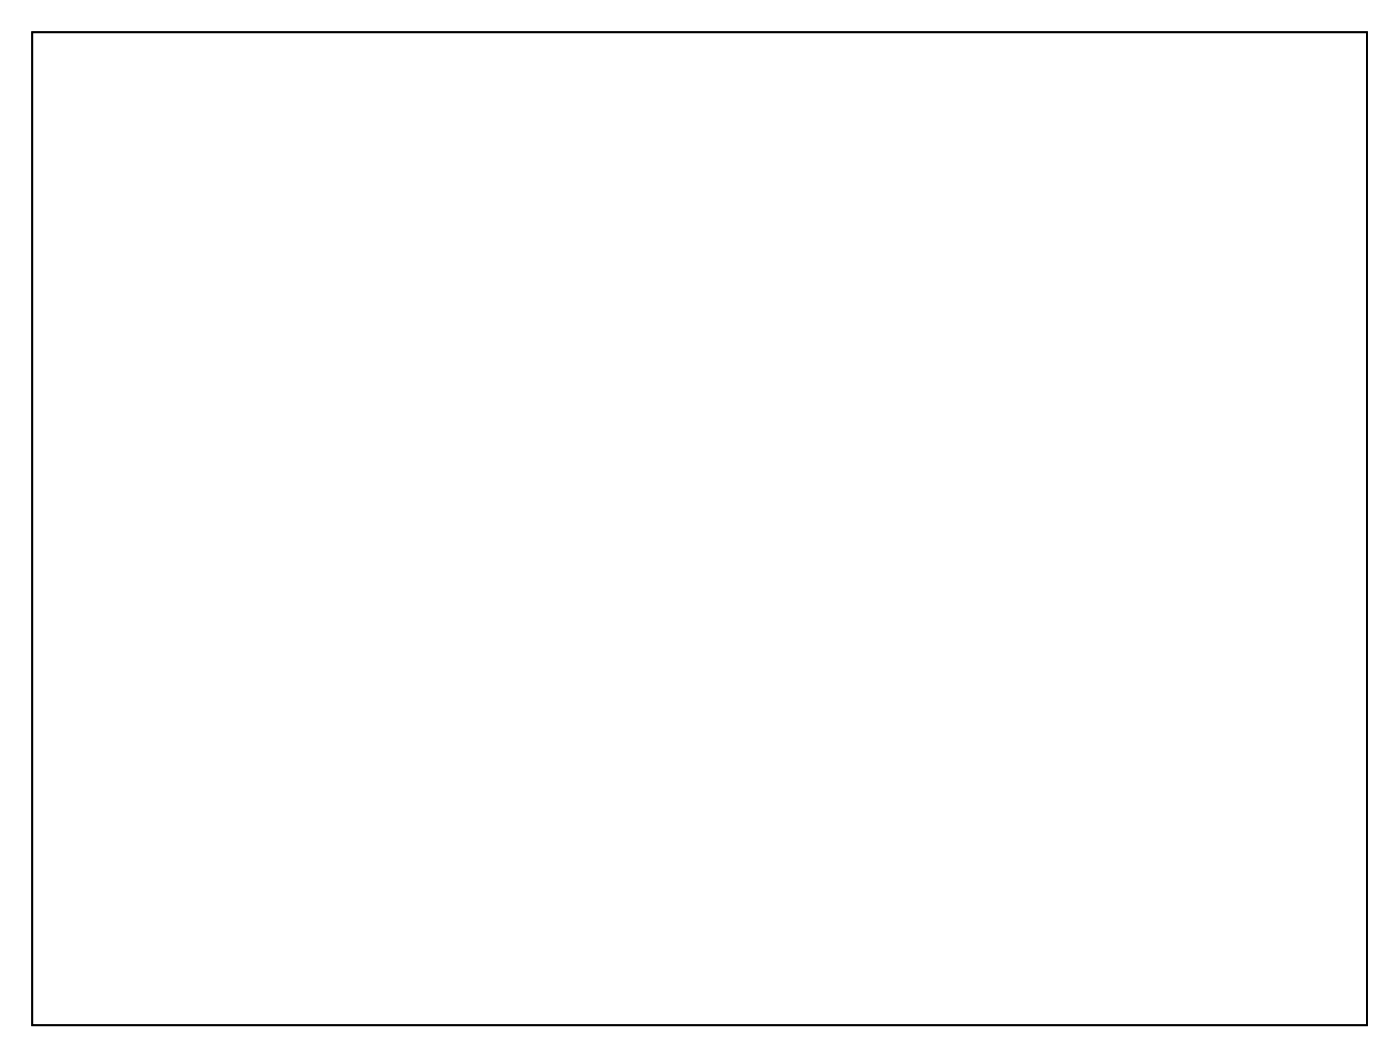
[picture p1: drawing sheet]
<svg xmlns="http://www.w3.org/2000/svg" width="158mm" height="119mm" viewBox="0 0 158 119" stroke-linecap="round" stroke-linejoin="round" font-family="sans-serif">
<path d="M3.6 3.6h150.7v112.1h-150.7z" fill="none" stroke="#000" stroke-width=".2"/>
<path d="M3.6 3.6h150.7v112.1h-150.7zM3.6 3.6v112.1h150.7v-112.1z" fill="#000"/>
<circle cx="16" cy="35.6" r="1.52" fill="#fff"/>
<circle cx="16" cy="35.6" r="1.52" fill="none" stroke="#fff" stroke-width=".76" stroke-linecap="butt"/>
<circle cx="9.9" cy="35.6" r="1.52" fill="#fff"/>
<circle cx="9.9" cy="35.6" r="1.52" fill="none" stroke="#fff" stroke-width=".76" stroke-linecap="butt"/>
<circle cx="13" cy="40.4" r="1.52" fill="#fff"/>
<circle cx="13" cy="40.4" r="1.52" fill="none" stroke="#fff" stroke-width=".76" stroke-linecap="butt"/>
<path d="M22.2 52.3h1.3v1.4h-1.3z" fill="#fff"/>
<path d="M22.2 52.3h1.3v1.4h-1.3z" fill="none" stroke="#fff" stroke-width=".76" stroke-linecap="butt"/>
<circle cx="22.8" cy="53" r=".7" fill="#fff"/>
<circle cx="22.8" cy="53" r=".7" fill="none" stroke="#fff" stroke-width=".76" stroke-linecap="butt"/>
<circle cx="30.5" cy="53" r=".7" fill="#fff"/>
<circle cx="30.5" cy="53" r=".7" fill="none" stroke="#fff" stroke-width=".76" stroke-linecap="butt"/>
<circle cx="22.8" cy="55.5" r=".7" fill="#fff"/>
<circle cx="22.8" cy="55.5" r=".7" fill="none" stroke="#fff" stroke-width=".76" stroke-linecap="butt"/>
<circle cx="30.5" cy="55.5" r=".7" fill="#fff"/>
<circle cx="30.5" cy="55.5" r=".7" fill="none" stroke="#fff" stroke-width=".76" stroke-linecap="butt"/>
<circle cx="22.8" cy="58.1" r=".7" fill="#fff"/>
<circle cx="22.8" cy="58.1" r=".7" fill="none" stroke="#fff" stroke-width=".76" stroke-linecap="butt"/>
<circle cx="30.5" cy="58.1" r=".7" fill="#fff"/>
<circle cx="30.5" cy="58.1" r=".7" fill="none" stroke="#fff" stroke-width=".76" stroke-linecap="butt"/>
<circle cx="22.8" cy="60.6" r=".7" fill="#fff"/>
<circle cx="22.8" cy="60.6" r=".7" fill="none" stroke="#fff" stroke-width=".76" stroke-linecap="butt"/>
<circle cx="30.5" cy="60.6" r=".7" fill="#fff"/>
<circle cx="30.5" cy="60.6" r=".7" fill="none" stroke="#fff" stroke-width=".76" stroke-linecap="butt"/>
<path d="M50.2 51.5h1.4v1.4h-1.4z" fill="#fff"/>
<path d="M50.2 51.5h1.4v1.4h-1.4z" fill="none" stroke="#fff" stroke-width=".76" stroke-linecap="butt"/>
<circle cx="50.9" cy="52.2" r=".7" fill="#fff"/>
<circle cx="50.9" cy="52.2" r=".7" fill="none" stroke="#fff" stroke-width=".76" stroke-linecap="butt"/>
<circle cx="58.5" cy="52.2" r=".7" fill="#fff"/>
<circle cx="58.5" cy="52.2" r=".7" fill="none" stroke="#fff" stroke-width=".76" stroke-linecap="butt"/>
<circle cx="50.9" cy="54.7" r=".7" fill="#fff"/>
<circle cx="50.9" cy="54.7" r=".7" fill="none" stroke="#fff" stroke-width=".76" stroke-linecap="butt"/>
<circle cx="58.5" cy="54.7" r=".7" fill="#fff"/>
<circle cx="58.5" cy="54.7" r=".7" fill="none" stroke="#fff" stroke-width=".76" stroke-linecap="butt"/>
<circle cx="50.9" cy="57.3" r=".7" fill="#fff"/>
<circle cx="50.9" cy="57.3" r=".7" fill="none" stroke="#fff" stroke-width=".76" stroke-linecap="butt"/>
<circle cx="58.5" cy="57.3" r=".7" fill="#fff"/>
<circle cx="58.5" cy="57.3" r=".7" fill="none" stroke="#fff" stroke-width=".76" stroke-linecap="butt"/>
<circle cx="50.9" cy="59.8" r=".7" fill="#fff"/>
<circle cx="50.9" cy="59.8" r=".7" fill="none" stroke="#fff" stroke-width=".76" stroke-linecap="butt"/>
<circle cx="58.5" cy="59.8" r=".7" fill="#fff"/>
<circle cx="58.5" cy="59.8" r=".7" fill="none" stroke="#fff" stroke-width=".76" stroke-linecap="butt"/>
<path d="M119 46.1h1.4v1.4h-1.4z" fill="#fff"/>
<path d="M119 46.1h1.4v1.4h-1.4z" fill="none" stroke="#fff" stroke-width=".76" stroke-linecap="butt"/>
<circle cx="119.7" cy="46.8" r=".7" fill="#fff"/>
<circle cx="119.7" cy="46.8" r=".7" fill="none" stroke="#fff" stroke-width=".76" stroke-linecap="butt"/>
<circle cx="127.3" cy="46.8" r=".7" fill="#fff"/>
<circle cx="127.3" cy="46.8" r=".7" fill="none" stroke="#fff" stroke-width=".76" stroke-linecap="butt"/>
<circle cx="119.7" cy="49.3" r=".7" fill="#fff"/>
<circle cx="119.7" cy="49.3" r=".7" fill="none" stroke="#fff" stroke-width=".76" stroke-linecap="butt"/>
<circle cx="127.3" cy="49.3" r=".7" fill="#fff"/>
<circle cx="127.3" cy="49.3" r=".7" fill="none" stroke="#fff" stroke-width=".76" stroke-linecap="butt"/>
<circle cx="119.7" cy="51.9" r=".7" fill="#fff"/>
<circle cx="119.7" cy="51.9" r=".7" fill="none" stroke="#fff" stroke-width=".76" stroke-linecap="butt"/>
<circle cx="127.3" cy="51.9" r=".7" fill="#fff"/>
<circle cx="127.3" cy="51.9" r=".7" fill="none" stroke="#fff" stroke-width=".76" stroke-linecap="butt"/>
<circle cx="119.7" cy="54.4" r=".7" fill="#fff"/>
<circle cx="119.7" cy="54.4" r=".7" fill="none" stroke="#fff" stroke-width=".76" stroke-linecap="butt"/>
<circle cx="127.3" cy="54.4" r=".7" fill="#fff"/>
<circle cx="127.3" cy="54.4" r=".7" fill="none" stroke="#fff" stroke-width=".76" stroke-linecap="butt"/>
<path d="M77.3 40.5h1.4v1.4h-1.4z" fill="#fff"/>
<path d="M77.3 40.5h1.4v1.4h-1.4z" fill="none" stroke="#fff" stroke-width=".76" stroke-linecap="butt"/>
<circle cx="78" cy="41.2" r=".7" fill="#fff"/>
<circle cx="78" cy="41.2" r=".7" fill="none" stroke="#fff" stroke-width=".76" stroke-linecap="butt"/>
<circle cx="85.6" cy="41.2" r=".7" fill="#fff"/>
<circle cx="85.6" cy="41.2" r=".7" fill="none" stroke="#fff" stroke-width=".76" stroke-linecap="butt"/>
<circle cx="78" cy="43.7" r=".7" fill="#fff"/>
<circle cx="78" cy="43.7" r=".7" fill="none" stroke="#fff" stroke-width=".76" stroke-linecap="butt"/>
<circle cx="85.6" cy="43.7" r=".7" fill="#fff"/>
<circle cx="85.6" cy="43.7" r=".7" fill="none" stroke="#fff" stroke-width=".76" stroke-linecap="butt"/>
<circle cx="78" cy="46.3" r=".7" fill="#fff"/>
<circle cx="78" cy="46.3" r=".7" fill="none" stroke="#fff" stroke-width=".76" stroke-linecap="butt"/>
<circle cx="85.6" cy="46.3" r=".7" fill="#fff"/>
<circle cx="85.6" cy="46.3" r=".7" fill="none" stroke="#fff" stroke-width=".76" stroke-linecap="butt"/>
<circle cx="78" cy="48.8" r=".7" fill="#fff"/>
<circle cx="78" cy="48.8" r=".7" fill="none" stroke="#fff" stroke-width=".76" stroke-linecap="butt"/>
<circle cx="85.6" cy="48.8" r=".7" fill="#fff"/>
<circle cx="85.6" cy="48.8" r=".7" fill="none" stroke="#fff" stroke-width=".76" stroke-linecap="butt"/>
<path d="M98.1 18.2h1.4v1.4h-1.4z" fill="#fff"/>
<path d="M98.1 18.2h1.4v1.4h-1.4z" fill="none" stroke="#fff" stroke-width=".76" stroke-linecap="butt"/>
<circle cx="98.8" cy="18.9" r=".7" fill="#fff"/>
<circle cx="98.8" cy="18.9" r=".7" fill="none" stroke="#fff" stroke-width=".76" stroke-linecap="butt"/>
<circle cx="106.4" cy="18.9" r=".7" fill="#fff"/>
<circle cx="106.4" cy="18.9" r=".7" fill="none" stroke="#fff" stroke-width=".76" stroke-linecap="butt"/>
<circle cx="98.8" cy="21.4" r=".7" fill="#fff"/>
<circle cx="98.8" cy="21.4" r=".7" fill="none" stroke="#fff" stroke-width=".76" stroke-linecap="butt"/>
<circle cx="106.4" cy="21.4" r=".7" fill="#fff"/>
<circle cx="106.4" cy="21.4" r=".7" fill="none" stroke="#fff" stroke-width=".76" stroke-linecap="butt"/>
<circle cx="98.8" cy="23.9" r=".7" fill="#fff"/>
<circle cx="98.8" cy="23.9" r=".7" fill="none" stroke="#fff" stroke-width=".76" stroke-linecap="butt"/>
<circle cx="106.4" cy="23.9" r=".7" fill="#fff"/>
<circle cx="106.4" cy="23.9" r=".7" fill="none" stroke="#fff" stroke-width=".76" stroke-linecap="butt"/>
<circle cx="98.8" cy="26.5" r=".7" fill="#fff"/>
<circle cx="98.8" cy="26.5" r=".7" fill="none" stroke="#fff" stroke-width=".76" stroke-linecap="butt"/>
<circle cx="106.4" cy="26.5" r=".7" fill="#fff"/>
<circle cx="106.4" cy="26.5" r=".7" fill="none" stroke="#fff" stroke-width=".76" stroke-linecap="butt"/>
<circle cx="20.7" cy="73.9" r=".89" fill="#fff"/>
<circle cx="20.7" cy="73.9" r=".89" fill="none" stroke="#fff" stroke-width=".99" stroke-linecap="butt"/>
<path d="M24.9 73h1.7v1.8h-1.7z" fill="#fff"/>
<path d="M24.9 73h1.7v1.8h-1.7z" fill="none" stroke="#fff" stroke-width=".99" stroke-linecap="butt"/>
<circle cx="25.7" cy="73.9" r=".89" fill="#fff"/>
<circle cx="25.7" cy="73.9" r=".89" fill="none" stroke="#fff" stroke-width=".99" stroke-linecap="butt"/>
<circle cx="23.2" cy="79" r=".89" fill="#fff"/>
<circle cx="23.2" cy="79" r=".89" fill="none" stroke="#fff" stroke-width=".99" stroke-linecap="butt"/>
<circle cx="30.7" cy="74.1" r=".89" fill="#fff"/>
<circle cx="30.7" cy="74.1" r=".89" fill="none" stroke="#fff" stroke-width=".99" stroke-linecap="butt"/>
<path d="M34.9 73.2h1.8v1.8h-1.8z" fill="#fff"/>
<path d="M34.9 73.2h1.8v1.8h-1.8z" fill="none" stroke="#fff" stroke-width=".99" stroke-linecap="butt"/>
<circle cx="35.8" cy="74.1" r=".89" fill="#fff"/>
<circle cx="35.8" cy="74.1" r=".89" fill="none" stroke="#fff" stroke-width=".99" stroke-linecap="butt"/>
<circle cx="33.3" cy="79.2" r=".89" fill="#fff"/>
<circle cx="33.3" cy="79.2" r=".89" fill="none" stroke="#fff" stroke-width=".99" stroke-linecap="butt"/>
<circle cx="41.1" cy="73.9" r=".89" fill="#fff"/>
<circle cx="41.1" cy="73.9" r=".89" fill="none" stroke="#fff" stroke-width=".99" stroke-linecap="butt"/>
<path d="M45.3 73h1.7v1.8h-1.7z" fill="#fff"/>
<path d="M45.3 73h1.7v1.8h-1.7z" fill="none" stroke="#fff" stroke-width=".99" stroke-linecap="butt"/>
<circle cx="46.1" cy="73.9" r=".89" fill="#fff"/>
<circle cx="46.1" cy="73.9" r=".89" fill="none" stroke="#fff" stroke-width=".99" stroke-linecap="butt"/>
<circle cx="43.6" cy="79" r=".89" fill="#fff"/>
<circle cx="43.6" cy="79" r=".89" fill="none" stroke="#fff" stroke-width=".99" stroke-linecap="butt"/>
<circle cx="51.4" cy="73.7" r=".89" fill="#fff"/>
<circle cx="51.4" cy="73.7" r=".89" fill="none" stroke="#fff" stroke-width=".99" stroke-linecap="butt"/>
<path d="M55.6 72.8h1.7v1.8h-1.7z" fill="#fff"/>
<path d="M55.6 72.8h1.7v1.8h-1.7z" fill="none" stroke="#fff" stroke-width=".99" stroke-linecap="butt"/>
<circle cx="56.5" cy="73.7" r=".89" fill="#fff"/>
<circle cx="56.5" cy="73.7" r=".89" fill="none" stroke="#fff" stroke-width=".99" stroke-linecap="butt"/>
<circle cx="53.9" cy="78.7" r=".89" fill="#fff"/>
<circle cx="53.9" cy="78.7" r=".89" fill="none" stroke="#fff" stroke-width=".99" stroke-linecap="butt"/>
<circle cx="61.6" cy="73.9" r=".89" fill="#fff"/>
<circle cx="61.6" cy="73.9" r=".89" fill="none" stroke="#fff" stroke-width=".99" stroke-linecap="butt"/>
<path d="M65.8 73h1.8v1.8h-1.8z" fill="#fff"/>
<path d="M65.8 73h1.8v1.8h-1.8z" fill="none" stroke="#fff" stroke-width=".99" stroke-linecap="butt"/>
<circle cx="66.7" cy="73.9" r=".89" fill="#fff"/>
<circle cx="66.7" cy="73.9" r=".89" fill="none" stroke="#fff" stroke-width=".99" stroke-linecap="butt"/>
<circle cx="64.2" cy="79" r=".89" fill="#fff"/>
<circle cx="64.2" cy="79" r=".89" fill="none" stroke="#fff" stroke-width=".99" stroke-linecap="butt"/>
<circle cx="71.7" cy="74.1" r=".89" fill="#fff"/>
<circle cx="71.7" cy="74.1" r=".89" fill="none" stroke="#fff" stroke-width=".99" stroke-linecap="butt"/>
<path d="M75.9 73.2h1.8v1.8h-1.8z" fill="#fff"/>
<path d="M75.9 73.2h1.8v1.8h-1.8z" fill="none" stroke="#fff" stroke-width=".99" stroke-linecap="butt"/>
<circle cx="76.8" cy="74.1" r=".89" fill="#fff"/>
<circle cx="76.8" cy="74.1" r=".89" fill="none" stroke="#fff" stroke-width=".99" stroke-linecap="butt"/>
<circle cx="74.3" cy="79.2" r=".89" fill="#fff"/>
<circle cx="74.3" cy="79.2" r=".89" fill="none" stroke="#fff" stroke-width=".99" stroke-linecap="butt"/>
<circle cx="82.3" cy="74" r=".89" fill="#fff"/>
<circle cx="82.3" cy="74" r=".89" fill="none" stroke="#fff" stroke-width=".99" stroke-linecap="butt"/>
<path d="M86.4 73.1h1.8v1.8h-1.8z" fill="#fff"/>
<path d="M86.4 73.1h1.8v1.8h-1.8z" fill="none" stroke="#fff" stroke-width=".99" stroke-linecap="butt"/>
<circle cx="87.3" cy="74" r=".89" fill="#fff"/>
<circle cx="87.3" cy="74" r=".89" fill="none" stroke="#fff" stroke-width=".99" stroke-linecap="butt"/>
<circle cx="84.8" cy="79.1" r=".89" fill="#fff"/>
<circle cx="84.8" cy="79.1" r=".89" fill="none" stroke="#fff" stroke-width=".99" stroke-linecap="butt"/>
<circle cx="93.1" cy="74.2" r=".89" fill="#fff"/>
<circle cx="93.1" cy="74.2" r=".89" fill="none" stroke="#fff" stroke-width=".99" stroke-linecap="butt"/>
<path d="M97.3 73.3h1.7v1.8h-1.7z" fill="#fff"/>
<path d="M97.3 73.3h1.7v1.8h-1.7z" fill="none" stroke="#fff" stroke-width=".99" stroke-linecap="butt"/>
<circle cx="98.2" cy="74.2" r=".89" fill="#fff"/>
<circle cx="98.2" cy="74.2" r=".89" fill="none" stroke="#fff" stroke-width=".99" stroke-linecap="butt"/>
<circle cx="95.6" cy="79.3" r=".89" fill="#fff"/>
<circle cx="95.6" cy="79.3" r=".89" fill="none" stroke="#fff" stroke-width=".99" stroke-linecap="butt"/>
<circle cx="98.5" cy="96.8" r=".7" fill="#fff"/>
<circle cx="98.5" cy="96.8" r=".7" fill="none" stroke="#fff" stroke-width=".76" stroke-linecap="butt"/>
<circle cx="92" cy="96.8" r=".7" fill="#fff"/>
<circle cx="92" cy="96.8" r=".7" fill="none" stroke="#fff" stroke-width=".76" stroke-linecap="butt"/>
<circle cx="98.5" cy="92.3" r=".7" fill="#fff"/>
<circle cx="98.5" cy="92.3" r=".7" fill="none" stroke="#fff" stroke-width=".76" stroke-linecap="butt"/>
<circle cx="92" cy="92.3" r=".7" fill="#fff"/>
<circle cx="92" cy="92.3" r=".7" fill="none" stroke="#fff" stroke-width=".76" stroke-linecap="butt"/>
<circle cx="88" cy="96.8" r=".7" fill="#fff"/>
<circle cx="88" cy="96.8" r=".7" fill="none" stroke="#fff" stroke-width=".76" stroke-linecap="butt"/>
<circle cx="81.5" cy="96.8" r=".7" fill="#fff"/>
<circle cx="81.5" cy="96.8" r=".7" fill="none" stroke="#fff" stroke-width=".76" stroke-linecap="butt"/>
<circle cx="88" cy="92.3" r=".7" fill="#fff"/>
<circle cx="88" cy="92.3" r=".7" fill="none" stroke="#fff" stroke-width=".76" stroke-linecap="butt"/>
<circle cx="81.5" cy="92.3" r=".7" fill="#fff"/>
<circle cx="81.5" cy="92.3" r=".7" fill="none" stroke="#fff" stroke-width=".76" stroke-linecap="butt"/>
<circle cx="77.5" cy="96.8" r=".7" fill="#fff"/>
<circle cx="77.5" cy="96.8" r=".7" fill="none" stroke="#fff" stroke-width=".76" stroke-linecap="butt"/>
<circle cx="71" cy="96.8" r=".7" fill="#fff"/>
<circle cx="71" cy="96.8" r=".7" fill="none" stroke="#fff" stroke-width=".76" stroke-linecap="butt"/>
<circle cx="77.5" cy="92.3" r=".7" fill="#fff"/>
<circle cx="77.5" cy="92.3" r=".7" fill="none" stroke="#fff" stroke-width=".76" stroke-linecap="butt"/>
<circle cx="71" cy="92.3" r=".7" fill="#fff"/>
<circle cx="71" cy="92.3" r=".7" fill="none" stroke="#fff" stroke-width=".76" stroke-linecap="butt"/>
<circle cx="67.4" cy="96.8" r=".7" fill="#fff"/>
<circle cx="67.4" cy="96.8" r=".7" fill="none" stroke="#fff" stroke-width=".76" stroke-linecap="butt"/>
<circle cx="60.9" cy="96.8" r=".7" fill="#fff"/>
<circle cx="60.9" cy="96.8" r=".7" fill="none" stroke="#fff" stroke-width=".76" stroke-linecap="butt"/>
<circle cx="67.4" cy="92.3" r=".7" fill="#fff"/>
<circle cx="67.4" cy="92.3" r=".7" fill="none" stroke="#fff" stroke-width=".76" stroke-linecap="butt"/>
<circle cx="60.9" cy="92.3" r=".7" fill="#fff"/>
<circle cx="60.9" cy="92.3" r=".7" fill="none" stroke="#fff" stroke-width=".76" stroke-linecap="butt"/>
<circle cx="57.2" cy="96.8" r=".7" fill="#fff"/>
<circle cx="57.2" cy="96.8" r=".7" fill="none" stroke="#fff" stroke-width=".76" stroke-linecap="butt"/>
<circle cx="50.7" cy="96.8" r=".7" fill="#fff"/>
<circle cx="50.7" cy="96.8" r=".7" fill="none" stroke="#fff" stroke-width=".76" stroke-linecap="butt"/>
<circle cx="57.2" cy="92.3" r=".7" fill="#fff"/>
<circle cx="57.2" cy="92.3" r=".7" fill="none" stroke="#fff" stroke-width=".76" stroke-linecap="butt"/>
<circle cx="50.7" cy="92.3" r=".7" fill="#fff"/>
<circle cx="50.7" cy="92.3" r=".7" fill="none" stroke="#fff" stroke-width=".76" stroke-linecap="butt"/>
<circle cx="46.8" cy="96.8" r=".7" fill="#fff"/>
<circle cx="46.8" cy="96.8" r=".7" fill="none" stroke="#fff" stroke-width=".76" stroke-linecap="butt"/>
<circle cx="40.3" cy="96.8" r=".7" fill="#fff"/>
<circle cx="40.3" cy="96.8" r=".7" fill="none" stroke="#fff" stroke-width=".76" stroke-linecap="butt"/>
<circle cx="46.8" cy="92.3" r=".7" fill="#fff"/>
<circle cx="46.8" cy="92.3" r=".7" fill="none" stroke="#fff" stroke-width=".76" stroke-linecap="butt"/>
<circle cx="40.3" cy="92.3" r=".7" fill="#fff"/>
<circle cx="40.3" cy="92.3" r=".7" fill="none" stroke="#fff" stroke-width=".76" stroke-linecap="butt"/>
<circle cx="36.5" cy="96.8" r=".7" fill="#fff"/>
<circle cx="36.5" cy="96.8" r=".7" fill="none" stroke="#fff" stroke-width=".76" stroke-linecap="butt"/>
<circle cx="30" cy="96.8" r=".7" fill="#fff"/>
<circle cx="30" cy="96.8" r=".7" fill="none" stroke="#fff" stroke-width=".76" stroke-linecap="butt"/>
<circle cx="36.5" cy="92.3" r=".7" fill="#fff"/>
<circle cx="36.5" cy="92.3" r=".7" fill="none" stroke="#fff" stroke-width=".76" stroke-linecap="butt"/>
<circle cx="30" cy="92.3" r=".7" fill="#fff"/>
<circle cx="30" cy="92.3" r=".7" fill="none" stroke="#fff" stroke-width=".76" stroke-linecap="butt"/>
<circle cx="26.4" cy="96.8" r=".7" fill="#fff"/>
<circle cx="26.4" cy="96.8" r=".7" fill="none" stroke="#fff" stroke-width=".76" stroke-linecap="butt"/>
<circle cx="19.9" cy="96.8" r=".7" fill="#fff"/>
<circle cx="19.9" cy="96.8" r=".7" fill="none" stroke="#fff" stroke-width=".76" stroke-linecap="butt"/>
<circle cx="26.4" cy="92.3" r=".7" fill="#fff"/>
<circle cx="26.4" cy="92.3" r=".7" fill="none" stroke="#fff" stroke-width=".76" stroke-linecap="butt"/>
<circle cx="19.9" cy="92.3" r=".7" fill="#fff"/>
<circle cx="19.9" cy="92.3" r=".7" fill="none" stroke="#fff" stroke-width=".76" stroke-linecap="butt"/>
<circle cx="111.8" cy="9.3" r=".7" fill="#fff"/>
<circle cx="111.8" cy="9.3" r=".7" fill="none" stroke="#fff" stroke-width=".76" stroke-linecap="butt"/>
<circle cx="101.6" cy="9.3" r=".7" fill="#fff"/>
<circle cx="101.6" cy="9.3" r=".7" fill="none" stroke="#fff" stroke-width=".76" stroke-linecap="butt"/>
<circle cx="34.7" cy="58.2" r=".7" fill="#fff"/>
<circle cx="34.7" cy="58.2" r=".7" fill="none" stroke="#fff" stroke-width=".76" stroke-linecap="butt"/>
<circle cx="37.2" cy="58.2" r=".7" fill="#fff"/>
<circle cx="37.2" cy="58.2" r=".7" fill="none" stroke="#fff" stroke-width=".76" stroke-linecap="butt"/>
<circle cx="88.8" cy="23.1" r=".7" fill="#fff"/>
<circle cx="88.8" cy="23.1" r=".7" fill="none" stroke="#fff" stroke-width=".76" stroke-linecap="butt"/>
<circle cx="88.8" cy="33.2" r=".7" fill="#fff"/>
<circle cx="88.8" cy="33.2" r=".7" fill="none" stroke="#fff" stroke-width=".76" stroke-linecap="butt"/>
<circle cx="94.7" cy="26.6" r=".7" fill="#fff"/>
<circle cx="94.7" cy="26.6" r=".7" fill="none" stroke="#fff" stroke-width=".76" stroke-linecap="butt"/>
<circle cx="94.7" cy="24.1" r=".7" fill="#fff"/>
<circle cx="94.7" cy="24.1" r=".7" fill="none" stroke="#fff" stroke-width=".76" stroke-linecap="butt"/>
<circle cx="41.1" cy="41.8" r=".7" fill="#fff"/>
<circle cx="41.1" cy="41.8" r=".7" fill="none" stroke="#fff" stroke-width=".76" stroke-linecap="butt"/>
<circle cx="51.2" cy="41.8" r=".7" fill="#fff"/>
<circle cx="51.2" cy="41.8" r=".7" fill="none" stroke="#fff" stroke-width=".76" stroke-linecap="butt"/>
<circle cx="44.4" cy="64.1" r=".7" fill="#fff"/>
<circle cx="44.4" cy="64.1" r=".7" fill="none" stroke="#fff" stroke-width=".76" stroke-linecap="butt"/>
<circle cx="44.4" cy="61.5" r=".7" fill="#fff"/>
<circle cx="44.4" cy="61.5" r=".7" fill="none" stroke="#fff" stroke-width=".76" stroke-linecap="butt"/>
<circle cx="29.1" cy="64.3" r=".7" fill="#fff"/>
<circle cx="29.1" cy="64.3" r=".7" fill="none" stroke="#fff" stroke-width=".76" stroke-linecap="butt"/>
<circle cx="39.3" cy="64.3" r=".7" fill="#fff"/>
<circle cx="39.3" cy="64.3" r=".7" fill="none" stroke="#fff" stroke-width=".76" stroke-linecap="butt"/>
<circle cx="41.1" cy="47.9" r=".7" fill="#fff"/>
<circle cx="41.1" cy="47.9" r=".7" fill="none" stroke="#fff" stroke-width=".76" stroke-linecap="butt"/>
<circle cx="51.3" cy="47.9" r=".7" fill="#fff"/>
<circle cx="51.3" cy="47.9" r=".7" fill="none" stroke="#fff" stroke-width=".76" stroke-linecap="butt"/>
<circle cx="85.7" cy="59.8" r=".7" fill="#fff"/>
<circle cx="85.7" cy="59.8" r=".7" fill="none" stroke="#fff" stroke-width=".76" stroke-linecap="butt"/>
<circle cx="85.7" cy="57.3" r=".7" fill="#fff"/>
<circle cx="85.7" cy="57.3" r=".7" fill="none" stroke="#fff" stroke-width=".76" stroke-linecap="butt"/>
<circle cx="45.6" cy="56.2" r=".7" fill="#fff"/>
<circle cx="45.6" cy="56.2" r=".7" fill="none" stroke="#fff" stroke-width=".76" stroke-linecap="butt"/>
<circle cx="45.6" cy="53.6" r=".7" fill="#fff"/>
<circle cx="45.6" cy="53.6" r=".7" fill="none" stroke="#fff" stroke-width=".76" stroke-linecap="butt"/>
<circle cx="16.4" cy="64.2" r=".7" fill="#fff"/>
<circle cx="16.4" cy="64.2" r=".7" fill="none" stroke="#fff" stroke-width=".76" stroke-linecap="butt"/>
<circle cx="16.4" cy="54" r=".7" fill="#fff"/>
<circle cx="16.4" cy="54" r=".7" fill="none" stroke="#fff" stroke-width=".76" stroke-linecap="butt"/>
<circle cx="115" cy="12.5" r=".7" fill="#fff"/>
<circle cx="115" cy="12.5" r=".7" fill="none" stroke="#fff" stroke-width=".76" stroke-linecap="butt"/>
<circle cx="115" cy="9.9" r=".7" fill="#fff"/>
<circle cx="115" cy="9.9" r=".7" fill="none" stroke="#fff" stroke-width=".76" stroke-linecap="butt"/>
<circle cx="88.9" cy="46.3" r=".7" fill="#fff"/>
<circle cx="88.9" cy="46.3" r=".7" fill="none" stroke="#fff" stroke-width=".76" stroke-linecap="butt"/>
<circle cx="88.9" cy="43.8" r=".7" fill="#fff"/>
<circle cx="88.9" cy="43.8" r=".7" fill="none" stroke="#fff" stroke-width=".76" stroke-linecap="butt"/>
<circle cx="105.7" cy="43.1" r=".7" fill="#fff"/>
<circle cx="105.7" cy="43.1" r=".7" fill="none" stroke="#fff" stroke-width=".76" stroke-linecap="butt"/>
<circle cx="105.7" cy="45.6" r=".7" fill="#fff"/>
<circle cx="105.7" cy="45.6" r=".7" fill="none" stroke="#fff" stroke-width=".76" stroke-linecap="butt"/>
<circle cx="49.7" cy="64.3" r=".7" fill="#fff"/>
<circle cx="49.7" cy="64.3" r=".7" fill="none" stroke="#fff" stroke-width=".76" stroke-linecap="butt"/>
<circle cx="59.9" cy="64.3" r=".7" fill="#fff"/>
<circle cx="59.9" cy="64.3" r=".7" fill="none" stroke="#fff" stroke-width=".76" stroke-linecap="butt"/>
<circle cx="19.5" cy="55.7" r=".7" fill="#fff"/>
<circle cx="19.5" cy="55.7" r=".7" fill="none" stroke="#fff" stroke-width=".76" stroke-linecap="butt"/>
<circle cx="19.5" cy="45.5" r=".7" fill="#fff"/>
<circle cx="19.5" cy="45.5" r=".7" fill="none" stroke="#fff" stroke-width=".76" stroke-linecap="butt"/>
<circle cx="35.9" cy="51.4" r=".64" fill="#fff"/>
<circle cx="35.9" cy="51.4" r=".64" fill="none" stroke="#fff" stroke-width=".76" stroke-linecap="butt"/>
<circle cx="35.9" cy="53.9" r=".64" fill="#fff"/>
<circle cx="35.9" cy="53.9" r=".64" fill="none" stroke="#fff" stroke-width=".76" stroke-linecap="butt"/>
<path d="M144.4 53.1h1.5v1.5h-1.5z" fill="#fff"/>
<path d="M144.4 53.1h1.5v1.5h-1.5z" fill="none" stroke="#fff" stroke-width=".76" stroke-linecap="butt"/>
<circle cx="145.2" cy="53.9" r=".74" fill="#fff"/>
<circle cx="145.2" cy="53.9" r=".74" fill="none" stroke="#fff" stroke-width=".76" stroke-linecap="butt"/>
<circle cx="140.1" cy="53.9" r=".74" fill="#fff"/>
<circle cx="140.1" cy="53.9" r=".74" fill="none" stroke="#fff" stroke-width=".76" stroke-linecap="butt"/>
<circle cx="135" cy="53.9" r=".74" fill="#fff"/>
<circle cx="135" cy="53.9" r=".74" fill="none" stroke="#fff" stroke-width=".76" stroke-linecap="butt"/>
<circle cx="99.3" cy="39.7" r=".7" fill="#fff"/>
<circle cx="99.3" cy="39.7" r=".7" fill="none" stroke="#fff" stroke-width=".76" stroke-linecap="butt"/>
<circle cx="109.5" cy="39.7" r=".7" fill="#fff"/>
<circle cx="109.5" cy="39.7" r=".7" fill="none" stroke="#fff" stroke-width=".76" stroke-linecap="butt"/>
<circle cx="64.4" cy="48" r=".7" fill="#fff"/>
<circle cx="64.4" cy="48" r=".7" fill="none" stroke="#fff" stroke-width=".76" stroke-linecap="butt"/>
<circle cx="54.2" cy="48" r=".7" fill="#fff"/>
<circle cx="54.2" cy="48" r=".7" fill="none" stroke="#fff" stroke-width=".76" stroke-linecap="butt"/>
<path d="M62.6 56.3h1.4v1.4h-1.4z" fill="#fff"/>
<path d="M62.6 56.3h1.4v1.4h-1.4z" fill="none" stroke="#fff" stroke-width=".76" stroke-linecap="butt"/>
<circle cx="63.3" cy="57" r=".7" fill="#fff"/>
<circle cx="63.3" cy="57" r=".7" fill="none" stroke="#fff" stroke-width=".76" stroke-linecap="butt"/>
<circle cx="63.3" cy="54.4" r=".7" fill="#fff"/>
<circle cx="63.3" cy="54.4" r=".7" fill="none" stroke="#fff" stroke-width=".76" stroke-linecap="butt"/>
<circle cx="98.7" cy="59.4" r=".7" fill="#fff"/>
<circle cx="98.7" cy="59.4" r=".7" fill="none" stroke="#fff" stroke-width=".76" stroke-linecap="butt"/>
<circle cx="108.9" cy="59.4" r=".7" fill="#fff"/>
<circle cx="108.9" cy="59.4" r=".7" fill="none" stroke="#fff" stroke-width=".76" stroke-linecap="butt"/>
<circle cx="108.9" cy="63.3" r=".7" fill="#fff"/>
<circle cx="108.9" cy="63.3" r=".7" fill="none" stroke="#fff" stroke-width=".76" stroke-linecap="butt"/>
<circle cx="98.7" cy="63.3" r=".7" fill="#fff"/>
<circle cx="98.7" cy="63.3" r=".7" fill="none" stroke="#fff" stroke-width=".76" stroke-linecap="butt"/>
<path d="M122.2 6.5h1.4v1.4h-1.4z" fill="#fff"/>
<path d="M122.2 6.5h1.4v1.4h-1.4z" fill="none" stroke="#fff" stroke-width=".76" stroke-linecap="butt"/>
<circle cx="122.9" cy="7.2" r=".7" fill="#fff"/>
<circle cx="122.9" cy="7.2" r=".7" fill="none" stroke="#fff" stroke-width=".76" stroke-linecap="butt"/>
<circle cx="120.3" cy="7.2" r=".7" fill="#fff"/>
<circle cx="120.3" cy="7.2" r=".7" fill="none" stroke="#fff" stroke-width=".76" stroke-linecap="butt"/>
<path d="M89.7 59.1h1.4v1.4h-1.4z" fill="#fff"/>
<path d="M89.7 59.1h1.4v1.4h-1.4z" fill="none" stroke="#fff" stroke-width=".76" stroke-linecap="butt"/>
<circle cx="90.4" cy="59.8" r=".7" fill="#fff"/>
<circle cx="90.4" cy="59.8" r=".7" fill="none" stroke="#fff" stroke-width=".76" stroke-linecap="butt"/>
<circle cx="93" cy="59.8" r=".7" fill="#fff"/>
<circle cx="93" cy="59.8" r=".7" fill="none" stroke="#fff" stroke-width=".76" stroke-linecap="butt"/>
<path d="M128.5 7.1h1.5v1.5h-1.5z" fill="#fff"/>
<path d="M128.5 7.1h1.5v1.5h-1.5z" fill="none" stroke="#fff" stroke-width=".76" stroke-linecap="butt"/>
<circle cx="129.2" cy="7.9" r=".74" fill="#fff"/>
<circle cx="129.2" cy="7.9" r=".74" fill="none" stroke="#fff" stroke-width=".76" stroke-linecap="butt"/>
<circle cx="129.2" cy="10.4" r=".74" fill="#fff"/>
<circle cx="129.2" cy="10.4" r=".74" fill="none" stroke="#fff" stroke-width=".76" stroke-linecap="butt"/>
<circle cx="72.7" cy="41.3" r=".64" fill="#fff"/>
<circle cx="72.7" cy="41.3" r=".64" fill="none" stroke="#fff" stroke-width=".76" stroke-linecap="butt"/>
<circle cx="72.7" cy="43.8" r=".64" fill="#fff"/>
<circle cx="72.7" cy="43.8" r=".64" fill="none" stroke="#fff" stroke-width=".76" stroke-linecap="butt"/>
<circle cx="101.7" cy="13.7" r=".64" fill="#fff"/>
<circle cx="101.7" cy="13.7" r=".64" fill="none" stroke="#fff" stroke-width=".76" stroke-linecap="butt"/>
<circle cx="104.2" cy="13.7" r=".64" fill="#fff"/>
<circle cx="104.2" cy="13.7" r=".64" fill="none" stroke="#fff" stroke-width=".76" stroke-linecap="butt"/>
<circle cx="128.4" cy="83.7" r=".7" fill="#fff"/>
<circle cx="128.4" cy="83.7" r=".7" fill="none" stroke="#fff" stroke-width=".76" stroke-linecap="butt"/>
<circle cx="136" cy="83.7" r=".7" fill="#fff"/>
<circle cx="136" cy="83.7" r=".7" fill="none" stroke="#fff" stroke-width=".76" stroke-linecap="butt"/>
<circle cx="136.6" cy="78.7" r=".7" fill="#fff"/>
<circle cx="136.6" cy="78.7" r=".7" fill="none" stroke="#fff" stroke-width=".76" stroke-linecap="butt"/>
<circle cx="126.4" cy="78.7" r=".7" fill="#fff"/>
<circle cx="126.4" cy="78.7" r=".7" fill="none" stroke="#fff" stroke-width=".76" stroke-linecap="butt"/>
<circle cx="128.5" cy="88.2" r=".7" fill="#fff"/>
<circle cx="128.5" cy="88.2" r=".7" fill="none" stroke="#fff" stroke-width=".76" stroke-linecap="butt"/>
<circle cx="136.1" cy="88.2" r=".7" fill="#fff"/>
<circle cx="136.1" cy="88.2" r=".7" fill="none" stroke="#fff" stroke-width=".76" stroke-linecap="butt"/>
<circle cx="79.7" cy="52.4" r=".7" fill="#fff"/>
<circle cx="79.7" cy="52.4" r=".7" fill="none" stroke="#fff" stroke-width=".76" stroke-linecap="butt"/>
<circle cx="69.6" cy="52.4" r=".7" fill="#fff"/>
<circle cx="69.6" cy="52.4" r=".7" fill="none" stroke="#fff" stroke-width=".76" stroke-linecap="butt"/>
<circle cx="66.7" cy="42.4" r=".89" fill="#fff"/>
<circle cx="66.7" cy="42.4" r=".89" fill="none" stroke="#fff" stroke-width=".99" stroke-linecap="butt"/>
<path d="M60.8 41.5h1.8v1.8h-1.8z" fill="#fff"/>
<path d="M60.8 41.5h1.8v1.8h-1.8z" fill="none" stroke="#fff" stroke-width=".99" stroke-linecap="butt"/>
<circle cx="61.7" cy="42.4" r=".89" fill="#fff"/>
<circle cx="61.7" cy="42.4" r=".89" fill="none" stroke="#fff" stroke-width=".99" stroke-linecap="butt"/>
<circle cx="64.2" cy="37.3" r=".89" fill="#fff"/>
<circle cx="64.2" cy="37.3" r=".89" fill="none" stroke="#fff" stroke-width=".99" stroke-linecap="butt"/>
</svg>
